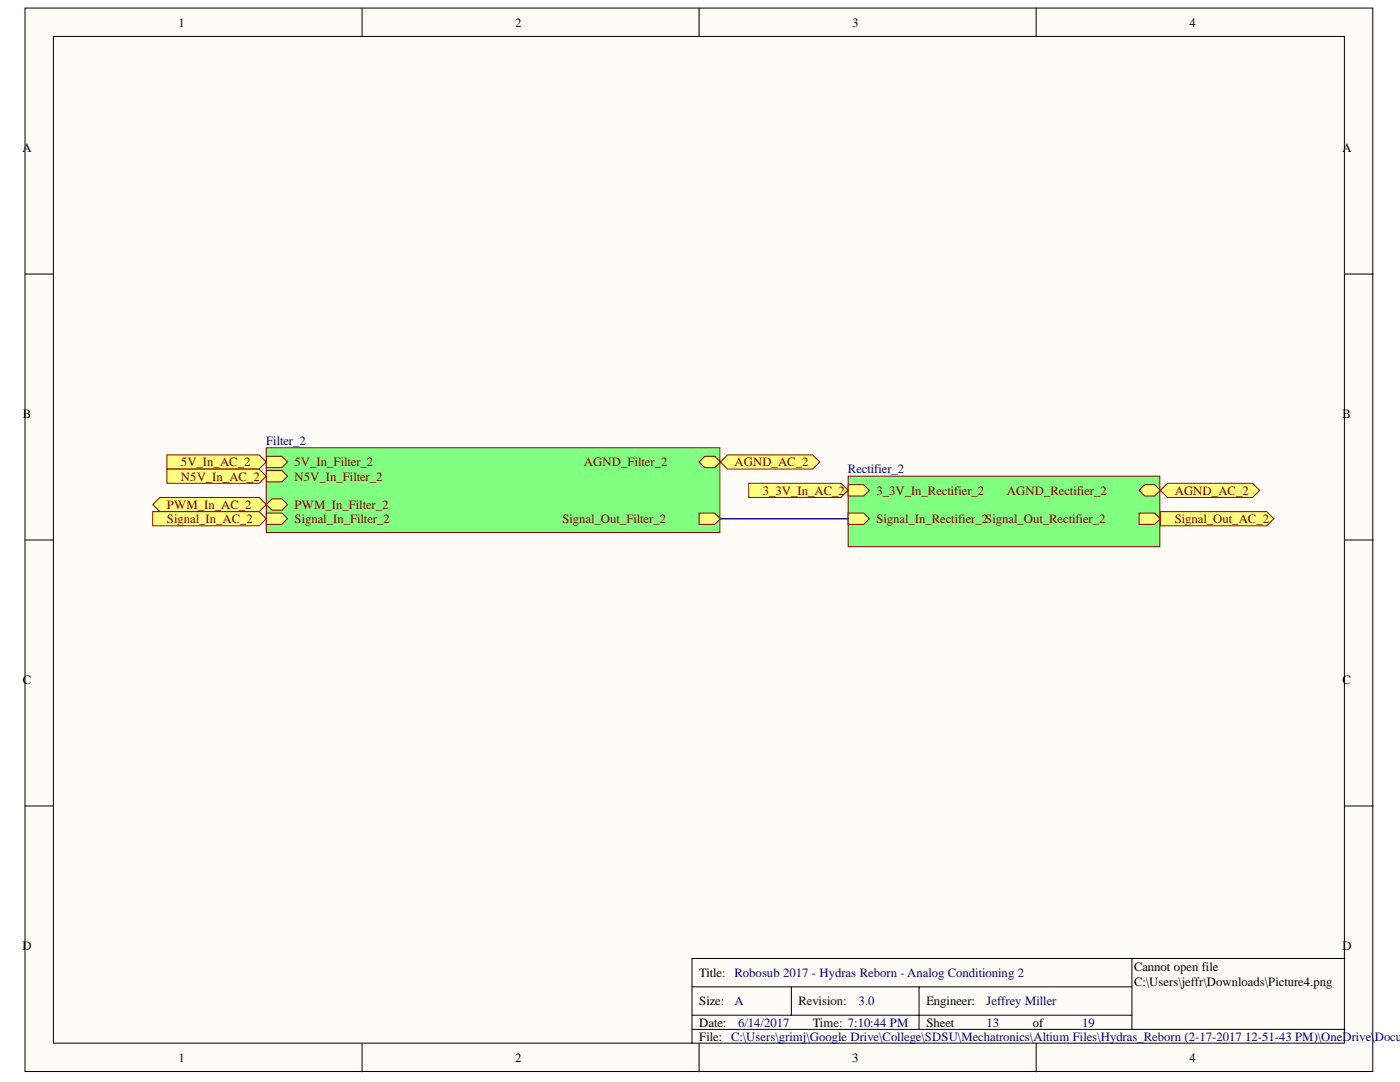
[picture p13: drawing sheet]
<svg xmlns="http://www.w3.org/2000/svg" width="279mm" height="216mm" viewBox="0 0 279 216" stroke-linecap="round" stroke-linejoin="round" font-family="sans-serif">
<defs><g id="words">
<g font-size="2.5">
<text x="35.6" y="5.3">1</text>
<text x="102.8" y="5.3">2</text>
<text x="170.1" y="5.3">3</text>
<text x="237.4" y="5.3">4</text>
<text x="4.5" y="30.4">A</text>
<text x="267.9" y="30.4">A</text>
<text x="4.6" y="83.5">B</text>
<text x="267.9" y="83.5">B</text>
<text x="4.6" y="136.6">C</text>
<text x="267.9" y="136.6">C</text>
<text x="4.5" y="189.6">D</text>
<text x="267.9" y="189.6">D</text>
<text x="139.5" y="195">Title: Robosub 2017 - Hydras Reborn - Analog Conditioning 2</text>
<text x="226.3" y="193.8">Cannot open file</text>
<text x="226.3" y="196.7">C:\Users\jeffr\Downloads\Picture4.png</text>
<text x="139.5" y="200.6">Size:</text>
<text x="184.9" y="200.6">Engineer:</text>
<text x="139.5" y="204.9">Date:</text>
<text x="139.5" y="207.6">File: C:\Users\grimj\Google Drive\College\SDSU\Mechatronics\Altium Files\Hydras_Reborn (2-17-2017 12-51-43 PM)\OneDrive\</text>
<text x="162.2" y="204.9">Time: 7:10:44 PM</text>
<text x="184.9" y="204.9">Sheet</text>
<text x="206.1" y="204.9">of</text>
<text x="35.6" y="212">1</text>
<text x="102.8" y="212">2</text>
<text x="170.1" y="212">3</text>
<text x="237.4" y="212">4</text>
</g>
<g font-size="2.5" fill="#000080">
<text x="53.1" y="88.8">Filter_2</text>
<text x="169.2" y="94.5">Rectifier_2</text>
<text x="146.6" y="200.6">A</text>
<text x="171.3" y="200.6">3.0</text>
<text x="196.9" y="200.6">Jeffrey Miller</text>
<text x="147.3" y="204.9">6/14/2017</text>
<text x="196.9" y="204.9">13</text>
<text x="216" y="204.9">19</text>
<text x="274.3" y="207.6">Docum</text>
</g>
<g font-size="2.5" fill="#800000">
<text x="36.1" y="93">5V_In_AC_2</text>
<text x="36.1" y="95.9">N5V_In_AC_2</text>
<text x="58.8" y="93">5V_In_Filter_2</text>
<text x="58.8" y="95.9">N5V_In_Filter_2</text>
<text x="116.5" y="93">AGND_Filter_2</text>
<text x="146.6" y="93">AGND_AC_2</text>
<text x="33.3" y="101.6">PWM_In_AC_2</text>
<text x="58.8" y="101.6">PWM_In_Filter_2</text>
<text x="152.2" y="98.7">3_3V_In_AC_2</text>
<text x="174.9" y="98.7">3_3V_In_Rectifier_2</text>
<text x="200.9" y="98.7">AGND_Rectifier_2</text>
<text x="234.4" y="98.7">AGND_AC_2</text>
<text x="33.3" y="104.4">Signal_In_AC_2</text>
<text x="58.8" y="104.4">Signal_In_Filter_2</text>
<text x="112.2" y="104.4">Signal_Out_Filter_2</text>
<text x="174.9" y="104.4">Signal_In_Rectifier_2Signal_Out_Rectifier_2</text>
<text x="234.4" y="104.4">Signal_Out_AC_2</text>
</g>
<text font-size="2.5" fill="#080d02" x="159.3" y="200.6">Revision:</text>
</g></defs>
<g fill="#fffcf8" stroke="#000" stroke-width=".2">
<path d="M5 1.6h269v212.2h-269z"/>
<path d="M10.7 7.3h257.6v200.8h-257.6z"/>
</g>
<g fill="none" stroke="#000" stroke-width=".2">
<path d="M72.3 1.6v5.7M139.5 1.6v5.7M206.8 1.6v5.7M5 54.7h5.7M268.4 54.7h5.7M5 107.8h5.7M268.4 107.8h5.7M5 160.8h5.7M268.4 160.8h5.7M138.1 196.9h45.3M157.9 196.9v5.7M225.9 196.9h-42.5v5.7h-45.3"/>
<path d="M225.9 191.3v14.1M268.4 191.3h-130.3v16.9M72.3 208.2v5.7M138.1 205.4h130.3M139.5 208.2v5.7M206.8 208.2v5.7M225.9 202.6h-42.5v2.8"/>
</g>
<path d="M169.3 95h62.2v14.1h-62.2z" fill="#80ff80" stroke="#800000" stroke-width=".2"/>
<path d="M227.3 97.8l1.2-1.1h1.9l1.2 1.1-1.2 1.2h-1.9z" fill-rule="evenodd" fill="#ffff80"/>
<path d="M227.3 97.8l1.2-1.1h1.9l1.2 1.1-1.2 1.2h-1.9z" fill="none" stroke="#800000" stroke-width=".2"/>
<path d="M227.3 102.4h3.1l1.2 1.1-1.2 1.1h-3.1z" fill-rule="evenodd" fill="#ffff80"/>
<path d="M227.3 102.4h3.1l1.2 1.1-1.2 1.1h-3.1z" fill="none" stroke="#800000" stroke-width=".2"/>
<path d="M169.3 102.4h3.1l1.1 1.1-1.1 1.1h-3.1z" fill-rule="evenodd" fill="#ffff80"/>
<path d="M169.3 102.4h3.1l1.1 1.1-1.1 1.1h-3.1z" fill="none" stroke="#800000" stroke-width=".2"/>
<path d="M169.3 96.7h3.1l1.1 1.1-1.1 1.2h-3.1z" fill-rule="evenodd" fill="#ffff80"/>
<path d="M169.3 96.7h3.1l1.1 1.1-1.1 1.2h-3.1z" fill="none" stroke="#800000" stroke-width=".2"/>
<path d="M53.1 89.4h90.6v16.9h-90.6z" fill="#80ff80" stroke="#800000" stroke-width=".2"/>
<path d="M53.1 91.1h3.2l1.1 1.1-1.1 1.1h-3.2z" fill-rule="evenodd" fill="#ffff80"/>
<path d="M53.1 91.1h3.2l1.1 1.1-1.1 1.1h-3.2z" fill="none" stroke="#800000" stroke-width=".2"/>
<path d="M139.5 92.2l1.2-1.1h1.9l1.2 1.1-1.2 1.1h-1.9z" fill-rule="evenodd" fill="#ffff80"/>
<path d="M139.5 92.2l1.2-1.1h1.9l1.2 1.1-1.2 1.1h-1.9z" fill="none" stroke="#800000" stroke-width=".2"/>
<path d="M53.1 100.7l1.2-1.2h2l1.1 1.2-1.1 1.1h-2z" fill-rule="evenodd" fill="#ffff80"/>
<path d="M53.1 100.7l1.2-1.2h2l1.1 1.2-1.1 1.1h-2z" fill="none" stroke="#800000" stroke-width=".2"/>
<path d="M53.1 93.9h3.2l1.1 1.1-1.1 1.1h-3.2z" fill-rule="evenodd" fill="#ffff80"/>
<path d="M53.1 93.9h3.2l1.1 1.1-1.1 1.1h-3.2z" fill="none" stroke="#800000" stroke-width=".2"/>
<path d="M139.5 102.4h3.1l1.2 1.1-1.2 1.1h-3.1z" fill-rule="evenodd" fill="#ffff80"/>
<path d="M139.5 102.4h3.1l1.2 1.1-1.2 1.1h-3.1z" fill="none" stroke="#800000" stroke-width=".2"/>
<path d="M53.1 102.4h3.2l1.1 1.1-1.1 1.1h-3.2z" fill-rule="evenodd" fill="#ffff80"/>
<path d="M53.1 102.4h3.2l1.1 1.1-1.1 1.1h-3.2z" fill="none" stroke="#800000" stroke-width=".2"/>
<g fill="#ffff80" stroke="#800000" stroke-width=".2">
<path d="M143.8 92.2l1.4-1.4h17l1.4 1.4-1.4 1.4h-17z" fill-rule="evenodd"/>
<path d="M33.3 90.8h18.4l1.4 1.4-1.4 1.4h-18.4z" fill-rule="evenodd"/>
<path d="M33.3 93.6h18.4l1.4 1.4-1.4 1.4h-18.4z" fill-rule="evenodd"/>
<path d="M30.5 100.7l1.4-1.4h19.8l1.4 1.4-1.4 1.4h-19.8z" fill-rule="evenodd"/>
<path d="M30.5 102.1h21.2l1.4 1.4-1.4 1.4h-21.2z" fill-rule="evenodd"/>
<path d="M231.6 97.8l1.4-1.4h17l1.4 1.4-1.4 1.5h-17z" fill-rule="evenodd"/>
</g>
<path d="M143.8 103.5h25.5" fill="none" stroke="#000080" stroke-width=".28"/>
<g fill="#ffff80" stroke="#800000" stroke-width=".2">
<path d="M231.6 102.1h21.2l1.4 1.4-1.4 1.4h-21.2z" fill-rule="evenodd"/>
<path d="M149.4 96.4h18.4l1.5 1.4-1.5 1.5h-18.4z" fill-rule="evenodd"/>
</g>
<use href="#words"/>
</svg>
